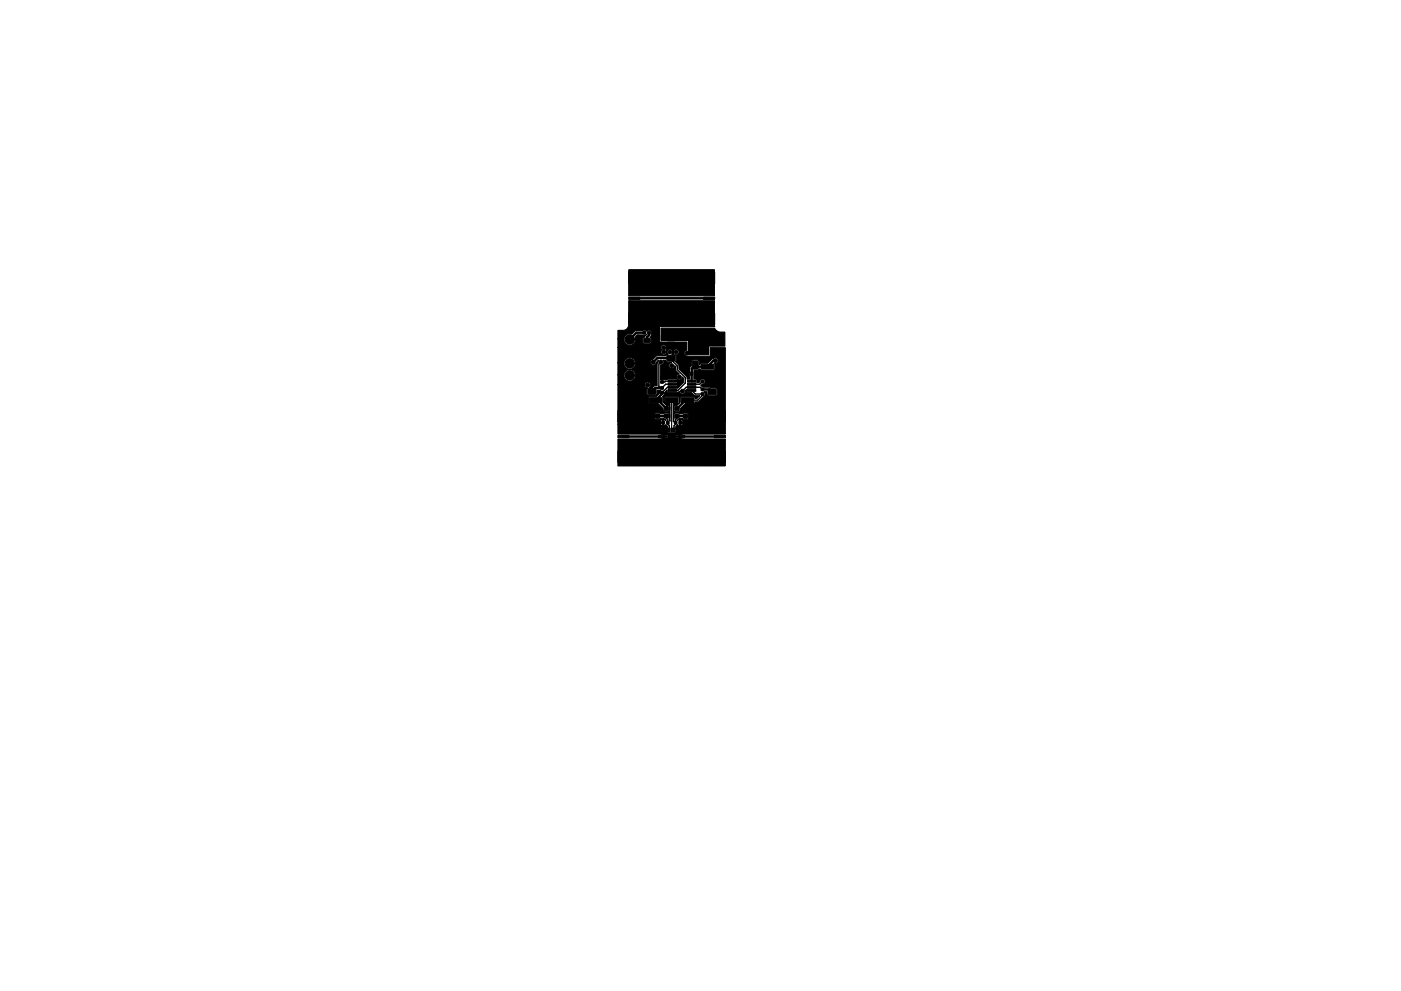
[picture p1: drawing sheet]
<svg xmlns="http://www.w3.org/2000/svg" width="297mm" height="210mm" viewBox="0 0 297 210" stroke-linecap="round" stroke-linejoin="round" font-family="sans-serif">
<g fill="#000" stroke="#000" stroke-width=".21">
<path d="M133.3 57.7h5.1v2.5h-5.1zM133.3 57.2h18.1l.1 5.6h-18.2zM133.3 66.4h5.1v2.4h-5.1zM133.3 63h2.3v.5h-2.3zM133.3 63.8h18.2v5.5l-11.6 .1v3.1l5.7 .1v1.7a.65 .65 0 0 0-.5 .8 .65 .65 0 0 0 .7 .5h4.6l.2-.2v-1.6h3.2v18.3h-9l-1.5 .2-.1 .2 .1 .5 1.5 .1h9v5.8h-22.8v-5.8h9l1.5-.1 .1-.2-.1-.5-1.5-.2h-9v-2.1h9l.2 .2h.3v-.4h-.4l-.1 .2h-9v-.6h9l.1 .2h.4l-.1-.5h-.2l-.2 .3h-9v-1.4h7.8v.6l.2 .3 1.7-.1 .5 .4-.5-.1v1.1l.3 .1 .2-.2 .3 .4v1.2l.3 .2 1.4-.1 .1-1.3 .3-.3 .4 .1 .1-.5h.2l.1 .5 .3-.2v-.3h-.6v-.7h.2v.5h.4v-.4l-.8-.1-.2 .2 .1-.4 .3-.1h.6l.3 .2h.6l.3-.3 .1-.7-.3-.4h-.7l-.3 .2-1.5-.2-.4 .4 .2 .8-.3 .7v-3.9l1.2-.1 .1-1.2-.2-.1h-2.7l-.2 .1v1.3h1.2v3.8l-.3-.6 .2-.8-.4-.4-1.6 .2-.3-.2h-.6l-.3 .4h-7.8v-6.4h5.7a.61 .61 0 0 0 .6 .7l-.2 .3v.9l.4 .4h1.5l.3-.4v-.7h.8l-.3 .2v.5l-.7 .7h-1.5l-.1 1.2 .2 .2h1.8l1.1 1.1v.4l.4 .2 .9-.1 .1-.7-.2-.4-.5-.1-.7-.7v-1l-.2-.1 .4-.4 .1-.5 .5-.5 .1 .3 .2 .1h1.8l.6-.2a.61 .61 0 0 0 .6 .6 .61 .61 0 0 0 .6-.7l.2-.3 .1 .6h1l.7 .7 1.1 .1-.6 .5h-.5l-.2-.3h-2.7l-.2 .1v1.1l-.7 .7a.52 .52 0 0 0-.7 .3l.2 .8 .9 .1a.5 .5 0 0 0 .3-.6l1.1-1.1h1.9l.1-.3 .8-.1 1.3-1.3 .1-.5-.2-.3h.6v.6l.4 .3h1.4l.3-.2 .1-1-.2-.4-3-.3-.3-.3 .3-.4 .5-.1 .1-.6-.2-.2h-.7l-.4 .7h-.5v-.7l-.6-.1v-1.9h.8l.3-.2h.2l.3 .2h2.7l.1-.2v-1l-.1-.2a.64 .64 0 0 0 .8-.3 .64 .64 0 0 0-.2-.8 .64 .64 0 0 0-.8 .1l-1.1 1h-1.5l-.2 .2h-.1v-.6l-.2-.3h-1.3l-.2 .3v.9l-.4 .5v2.3l-.5 .1-.1-.6-1.6-1.6-.1-.8-.7-.8 .2-.2v-.9l-.2-.3a.61 .61 0 0 0 .8-.7 .61 .61 0 0 0-1-.4 .61 .61 0 0 0 0 1h-.6a.61 .61 0 0 0 .1-.9 .61 .61 0 0 0-.9 0 .61 .61 0 0 0 .1 .9l-.5 .3h-2l-.8 .7a.62 .62 0 0 0-.5 .7 .62 .62 0 0 0 .6 .6 .62 .62 0 0 0 .6-.6l.6-.5-.4 .8v4.6l-.5 .1-.4 .3h-.7a.62 .62 0 0 0-.1-1.1 .62 .62 0 0 0-.9 .5h-5.7v-2.1h1.3v.3a1.23 1.23 0 0 0 1.9 .9 1.23 1.23 0 0 0 0-2.1 1.23 1.23 0 0 0-1.9 .9h-1.3v-2.5h1.3v.2a1.23 1.23 0 0 0 1.9 .9 1.23 1.23 0 0 0 0-2 1.23 1.23 0 0 0-1.9 .9h-1.3v-3.3h9.1v.2a.48 .48 0 0 1 0 .7 .61 .61 0 0 0 .9 .7 .61 .61 0 0 0 .2-1.1 .61 .61 0 0 0-.2-1 .61 .61 0 0 0-.9 .5h-9.1v-1.8h1.3v.2a1.23 1.23 0 0 0 1.5 1.1 1.23 1.23 0 0 0 .8-1.6l.5-.5h1.7l.3-.2-.4 .6-.4 .3v.9l.3 .2h1.2l.3-.3v-.7l-.3-.3 .3-.4v-.9l-.4-.3-.4 .1-.2 .2-.3-.3-1.9 .1-1 .7a1.23 1.23 0 0 0-1.6 1.1h-1.3v-1.8l1.5-.1 .7-.7zM136.4 70.3h.5v.6l-.5-.1zM136.6 71.8h1.2l.1 .8-.2 .1h-1.1l-.1-.2zM136.6 73.7h1.2l.1 .8-.2 .1h-1.1l-.1-.2zM137.3 70.3h.6l-.1 .6-.5-.1zM137.4 79.7h1.6l.1 1.1h-1.6zM140.1 79.8h.5v.5h-.5zM140.7 76.5l.5-.1 .3 .4 .9 .2a.61 .61 0 0 0-.6 .6 .61 .61 0 0 0 .6 .6 .61 .61 0 0 0 .6-.6l.2 .2 .1 .8 .7 .8a.61 .61 0 0 0-.6 .6 .61 .61 0 0 0 .6 .6 .61 .61 0 0 0 .7-.6l.2 .3v.8l-1.2 1.3v-1.7l-.2-.2-1.8-.1-.9 .3-.7-.1v-3.2a.61 .61 0 0 0 .6-.9z"/>
<path d="M141.5 72.7l1.5-.1 .1 1.1-1.6 .1zM141.5 75.5l1.5-.1 .1 1.1-1.6 .1zM144.1 76.6l1.1 .1-.1 1.6-1.1-.1zM146.4 79h.5v.5h-.5zM147.4 79h.5v.5h-.5zM146.9 76.6l1.1 .1-.1 1.6-1.1-.1zM148.7 79.7h.5v.5h-.5zM148.7 77.3h2.6v1h-2.6zM150.8 72.5h.8v.8h-.8zM150.8 74.1h.8v.7h-.8zM146.4 66.4h5.1v2.4h-5.1zM146.4 57.8h5.1v2.4h-5.1z"/>
<path d="M149.2 63h2.3v.5h-2.3zM150.2 79.8l1.5-.1 .1 1.1-1.6 .1zM152.4 74.1h.8v.7h-.8zM152.4 72.5h.8v.8h-.8zM131 87.1h5.1v2.4h-5.1zM131 95.7h5.1v2.4h-5.1zM131 92.4h2.4v.5h-2.4zM137.7 84.4h2.7v1h-2.7zM137.5 87.9h.7v.8h-.7zM137.4 82.5h1.6l.1 1.1h-1.6zM139 87.9h.8v.8h-.8zM140.1 82.1l.5-.1v.5l-.5 .1z"/>
<path d="M140.1 83h.5v.5h-.5zM140.1 80.8h.5v.5h-.5zM140.6 92.5h.3v.3h-.3zM139.6 92.4l1.3 .1v.3l-1.3 .1zM140.6 93h.8v.3h-.8zM140.6 92.5h.8v.3h-.8zM140.6 92h.8v.3h-.8zM140.4 89.4h.5l-.1 .6-.5-.1zM141.1 84.4h2.7v1h-2.7zM140.9 87.9h.8v.7l-.8 .1zM140.9 86.3h.8v.8h-.8zM141.3 89.4h.5v.5h-.5z"/>
<path d="M141.8 93.6h.3v.8h-.3zM141.8 90.8h.3v.8h-.3zM142.3 90.8h.3v.8h-.3zM142.3 93.6h.3v.8h-.3zM142.8 90.8h.3v.8h-.3zM142.8 93.6h.3v.8h-.3zM141.7 91.9h1.5v1.5h-1.5zM143.4 92h.8v.3h-.8zM143.4 92.5h.8v.3h-.8zM143.4 93h.8v.3h-.8zM143 89.4h.5v.6l-.5-.1zM141.7 82.6h1.7v.4h-1.7z"/>
<path d="M141.7 82h1.7v.4h-1.7zM141.7 81.3h1.7v.4h-1.7zM141.7 80.7h1.7v.4h-1.7zM143.1 87.9h.8v.8h-.8zM143.1 86.3h.8v.8h-.8zM143.9 92.5h.3v.3h-.3zM143.9 92.5l1.3-.1v.5l-1.3-.1zM144 89.4h.5v.6l-.5-.1zM144.4 84.4h2.7v1h-2.7zM144.9 87.9h.8v.8h-.8zM146.5 87.9h.8v.8h-.8zM145.7 80.7h1.8v.4h-1.8z"/>
<path d="M145.7 81.3h1.8v.4h-1.8zM145.7 82h1.8v.4h-1.8zM145.7 82.6h1.8v.4h-1.8zM148.7 80.7h.5v.5h-.5zM148.7 82.4h.5v.5h-.5zM148.7 83.3h.5v.5l-.5 .1zM150.2 82.6l1.5-.1 .1 1.1-1.6 .1zM148.7 95.7h5.1v2.4h-5.1zM148.7 87.1h5.1v2.4h-5.1zM151.5 92.4h2.3v.5h-2.3z"/>
<circle cx="131.7" cy="78.4" r=".4"/>
<circle cx="131.7" cy="77.1" r=".4"/>
<circle cx="131.8" cy="75.1" r=".4"/>
<circle cx="131.8" cy="72.9" r=".4"/>
<circle cx="131.9" cy="70.6" r=".4"/>
<circle cx="133.5" cy="74.6" r="1.01"/>
<circle cx="133.5" cy="77.1" r="1.01"/>
<circle cx="133.5" cy="79.6" r="1.01"/>
<circle cx="133.5" cy="72" r="1.01"/>
<circle cx="133.6" cy="70.2" r=".4"/>
<circle cx="133.8" cy="62.4" r=".2"/>
<circle cx="133.8" cy="65.6" r=".2"/>
<circle cx="133.8" cy="61.7" r=".2"/>
<circle cx="133.8" cy="64.9" r=".2"/>
<circle cx="133.8" cy="64.2" r=".2"/>
<circle cx="133.8" cy="61" r=".2"/>
<circle cx="134.6" cy="61.7" r=".2"/>
<circle cx="134.6" cy="62.4" r=".2"/>
<circle cx="134.6" cy="65.6" r=".2"/>
<circle cx="134.6" cy="64.2" r=".2"/>
<circle cx="134.6" cy="64.9" r=".2"/>
<circle cx="134.6" cy="61" r=".2"/>
<circle cx="135.1" cy="72.9" r=".4"/>
<circle cx="135.1" cy="74" r=".4"/>
<circle cx="135.3" cy="71.5" r=".4"/>
<circle cx="135.4" cy="65.6" r=".2"/>
<circle cx="135.4" cy="62.4" r=".2"/>
<circle cx="135.4" cy="61.7" r=".2"/>
<circle cx="135.4" cy="64.9" r=".2"/>
<circle cx="135.4" cy="64.2" r=".2"/>
<circle cx="135.4" cy="61" r=".2"/>
<circle cx="135.5" cy="77" r=".4"/>
<circle cx="136.2" cy="61.7" r=".2"/>
<circle cx="136.2" cy="62.4" r=".2"/>
<circle cx="136.2" cy="65.6" r=".2"/>
<circle cx="136.2" cy="64.9" r=".2"/>
<circle cx="136.2" cy="64.2" r=".2"/>
<circle cx="136.3" cy="61" r=".2"/>
<circle cx="137.1" cy="65.6" r=".2"/>
<circle cx="137.1" cy="61.7" r=".2"/>
<circle cx="137.1" cy="62.4" r=".2"/>
<circle cx="137.1" cy="64.9" r=".2"/>
<circle cx="137.1" cy="64.2" r=".2"/>
<circle cx="137.1" cy="61" r=".2"/>
<circle cx="137.9" cy="61.7" r=".2"/>
<circle cx="137.9" cy="62.4" r=".2"/>
<circle cx="137.9" cy="65.6" r=".2"/>
<circle cx="137.9" cy="64.2" r=".2"/>
<circle cx="137.9" cy="64.9" r=".2"/>
<circle cx="137.9" cy="61" r=".2"/>
<circle cx="138.5" cy="76.9" r=".4"/>
<circle cx="138.7" cy="65.6" r=".2"/>
<circle cx="138.7" cy="61.7" r=".2"/>
<circle cx="138.7" cy="62.4" r=".2"/>
<circle cx="138.7" cy="64.9" r=".2"/>
<circle cx="138.7" cy="64.2" r=".2"/>
<circle cx="138.8" cy="61" r=".2"/>
<circle cx="139.3" cy="74.6" r=".4"/>
<circle cx="139.3" cy="73.6" r=".4"/>
<circle cx="139.6" cy="62.4" r=".2"/>
<circle cx="139.6" cy="61.7" r=".2"/>
<circle cx="139.6" cy="64.9" r=".2"/>
<circle cx="139.6" cy="64.2" r=".2"/>
<circle cx="140.1" cy="76.8" r=".4"/>
<circle cx="140.4" cy="61.7" r=".2"/>
<circle cx="140.4" cy="62.4" r=".2"/>
<circle cx="140.4" cy="64.9" r=".2"/>
<circle cx="140.4" cy="64.2" r=".2"/>
<circle cx="140.7" cy="73.8" r=".4"/>
<circle cx="140.7" cy="74.7" r=".4"/>
<circle cx="141.2" cy="61.7" r=".2"/>
<circle cx="141.2" cy="62.4" r=".2"/>
<circle cx="141.2" cy="64.9" r=".2"/>
<circle cx="141.2" cy="64.2" r=".2"/>
<circle cx="142" cy="74.7" r=".4"/>
<circle cx="142.1" cy="61.7" r=".2"/>
<circle cx="142.1" cy="62.4" r=".2"/>
<circle cx="142.1" cy="64.9" r=".2"/>
<circle cx="142.1" cy="64.2" r=".2"/>
<circle cx="142.4" cy="77.6" r=".4"/>
<circle cx="142.6" cy="71.8" r=".4"/>
<circle cx="142.9" cy="61.7" r=".2"/>
<circle cx="142.9" cy="62.4" r=".2"/>
<circle cx="142.9" cy="64.2" r=".2"/>
<circle cx="142.9" cy="64.9" r=".2"/>
<circle cx="143.3" cy="74.7" r=".4"/>
<circle cx="143.7" cy="61.7" r=".2"/>
<circle cx="143.7" cy="62.4" r=".2"/>
<circle cx="143.7" cy="64.9" r=".2"/>
<circle cx="143.7" cy="64.2" r=".2"/>
<circle cx="144.1" cy="80" r=".4"/>
<circle cx="144.3" cy="75.8" r=".4"/>
<circle cx="144.6" cy="61.7" r=".2"/>
<circle cx="144.6" cy="62.4" r=".2"/>
<circle cx="144.6" cy="64.9" r=".2"/>
<circle cx="144.6" cy="64.2" r=".2"/>
<circle cx="145.4" cy="62.4" r=".2"/>
<circle cx="145.4" cy="61.7" r=".2"/>
<circle cx="145.4" cy="64.9" r=".2"/>
<circle cx="145.4" cy="64.2" r=".2"/>
<circle cx="145.7" cy="74.9" r=".4"/>
<circle cx="146.2" cy="65.6" r=".2"/>
<circle cx="146.2" cy="60.9" r=".2"/>
<circle cx="146.2" cy="61.7" r=".2"/>
<circle cx="146.2" cy="62.4" r=".2"/>
<circle cx="146.2" cy="64.2" r=".2"/>
<circle cx="146.2" cy="64.9" r=".2"/>
<circle cx="147" cy="65.6" r=".2"/>
<circle cx="147.1" cy="60.9" r=".2"/>
<circle cx="147.1" cy="61.7" r=".2"/>
<circle cx="147.1" cy="62.4" r=".2"/>
<circle cx="147.1" cy="64.9" r=".2"/>
<circle cx="147.1" cy="64.2" r=".2"/>
<circle cx="147.6" cy="73.3" r=".4"/>
<circle cx="147.9" cy="65.6" r=".2"/>
<circle cx="147.9" cy="60.9" r=".2"/>
<circle cx="147.9" cy="62.4" r=".2"/>
<circle cx="147.9" cy="61.7" r=".2"/>
<circle cx="147.9" cy="64.2" r=".2"/>
<circle cx="147.9" cy="64.9" r=".2"/>
<circle cx="148.5" cy="76.2" r=".4"/>
<circle cx="148.7" cy="65.6" r=".2"/>
<circle cx="148.7" cy="60.9" r=".2"/>
<circle cx="148.7" cy="62.4" r=".2"/>
<circle cx="148.7" cy="61.7" r=".2"/>
<circle cx="148.7" cy="64.9" r=".2"/>
<circle cx="148.7" cy="64.2" r=".2"/>
<circle cx="149.2" cy="71.9" r=".4"/>
<circle cx="149.5" cy="65.6" r=".2"/>
<circle cx="149.5" cy="60.9" r=".2"/>
<circle cx="149.6" cy="62.4" r=".2"/>
<circle cx="149.6" cy="61.7" r=".2"/>
<circle cx="149.6" cy="64.2" r=".2"/>
<circle cx="149.6" cy="64.9" r=".2"/>
<circle cx="149.6" cy="76.2" r=".4"/>
<circle cx="150.4" cy="65.6" r=".2"/>
<circle cx="150.4" cy="60.9" r=".2"/>
<circle cx="150.4" cy="61.7" r=".2"/>
<circle cx="150.4" cy="62.4" r=".2"/>
<circle cx="150.4" cy="64.9" r=".2"/>
<circle cx="150.4" cy="64.2" r=".2"/>
<circle cx="150.8" cy="70.6" r=".4"/>
<circle cx="151.2" cy="65.6" r=".2"/>
<circle cx="151.2" cy="60.9" r=".2"/>
<circle cx="151.2" cy="61.7" r=".2"/>
<circle cx="151.2" cy="62.4" r=".2"/>
<circle cx="151.2" cy="64.9" r=".2"/>
<circle cx="151.2" cy="64.2" r=".2"/>
<circle cx="151.7" cy="76.5" r=".4"/>
<circle cx="151.8" cy="70.6" r=".4"/>
<circle cx="153" cy="77.3" r=".4"/>
<circle cx="153" cy="79.2" r=".4"/>
<circle cx="153.2" cy="72.6" r=".4"/>
<circle cx="131.4" cy="94.2" r=".2"/>
<circle cx="131.4" cy="93.5" r=".2"/>
<circle cx="131.4" cy="90.2" r=".2"/>
<circle cx="131.4" cy="95" r=".2"/>
<circle cx="131.4" cy="91" r=".2"/>
<circle cx="131.4" cy="91.7" r=".2"/>
<circle cx="131.6" cy="80" r=".4"/>
<circle cx="131.9" cy="85.3" r=".4"/>
<circle cx="131.9" cy="83.4" r=".4"/>
<circle cx="131.9" cy="81.6" r=".4"/>
<circle cx="132.2" cy="98.5" r=".2"/>
<circle cx="132.3" cy="94.2" r=".2"/>
<circle cx="132.3" cy="93.5" r=".2"/>
<circle cx="132.3" cy="91.7" r=".2"/>
<circle cx="132.3" cy="91" r=".2"/>
<circle cx="132.3" cy="86.4" r=".2"/>
<circle cx="133" cy="83.5" r=".4"/>
<circle cx="133" cy="85.3" r=".4"/>
<circle cx="133" cy="81.6" r=".4"/>
<circle cx="133.1" cy="98.5" r=".2"/>
<circle cx="133.3" cy="93.5" r=".2"/>
<circle cx="133.3" cy="95" r=".2"/>
<circle cx="133.3" cy="94.2" r=".2"/>
<circle cx="133.3" cy="90.2" r=".2"/>
<circle cx="133.3" cy="91" r=".2"/>
<circle cx="133.3" cy="91.7" r=".2"/>
<circle cx="133.3" cy="86.4" r=".2"/>
<circle cx="134.1" cy="98.5" r=".2"/>
<circle cx="134.2" cy="93.5" r=".2"/>
<circle cx="134.2" cy="94.2" r=".2"/>
<circle cx="134.2" cy="91" r=".2"/>
<circle cx="134.2" cy="91.7" r=".2"/>
<circle cx="134.2" cy="86.4" r=".2"/>
<circle cx="135.1" cy="98.5" r=".2"/>
<circle cx="135.2" cy="94.2" r=".2"/>
<circle cx="135.2" cy="93.5" r=".2"/>
<circle cx="135.2" cy="90.2" r=".2"/>
<circle cx="135.2" cy="95" r=".2"/>
<circle cx="135.2" cy="91.7" r=".2"/>
<circle cx="135.2" cy="91" r=".2"/>
<circle cx="135.2" cy="86.4" r=".2"/>
<circle cx="136.1" cy="95" r=".2"/>
<circle cx="136.1" cy="93.5" r=".2"/>
<circle cx="136.1" cy="94.2" r=".2"/>
<circle cx="136.1" cy="91" r=".2"/>
<circle cx="136.1" cy="91.7" r=".2"/>
<circle cx="136.2" cy="81.6" r=".4"/>
<circle cx="136.5" cy="90.2" r=".2"/>
<circle cx="137" cy="89.4" r=".2"/>
<circle cx="137" cy="87.2" r=".2"/>
<circle cx="137.1" cy="95" r=".2"/>
<circle cx="137.1" cy="94.2" r=".2"/>
<circle cx="137.1" cy="93.5" r=".2"/>
<circle cx="137.1" cy="91" r=".2"/>
<circle cx="137.1" cy="91.7" r=".2"/>
<circle cx="137.3" cy="81.7" r=".4"/>
<circle cx="137.3" cy="90.2" r=".2"/>
<circle cx="137.8" cy="89.5" r=".2"/>
<circle cx="137.8" cy="87.2" r=".2"/>
<circle cx="138" cy="95" r=".2"/>
<circle cx="138" cy="94.2" r=".2"/>
<circle cx="138" cy="93.5" r=".2"/>
<circle cx="138" cy="91.7" r=".2"/>
<circle cx="138" cy="91" r=".2"/>
<circle cx="138.3" cy="90.2" r=".2"/>
<circle cx="138.8" cy="89.5" r=".2"/>
<circle cx="138.8" cy="87.2" r=".2"/>
<circle cx="139" cy="95" r=".2"/>
<circle cx="139" cy="94.2" r=".2"/>
<circle cx="139" cy="93.5" r=".2"/>
<circle cx="139" cy="91" r=".2"/>
<circle cx="139" cy="91.7" r=".2"/>
<circle cx="139.3" cy="90.2" r=".2"/>
<circle cx="139.8" cy="89.5" r=".2"/>
<circle cx="139.8" cy="87.2" r=".2"/>
<circle cx="139.9" cy="95" r=".2"/>
<circle cx="139.9" cy="94.2" r=".2"/>
<circle cx="139.9" cy="93.5" r=".2"/>
<circle cx="139.9" cy="91" r=".2"/>
<circle cx="139.9" cy="91.7" r=".2"/>
<circle cx="140.1" cy="90.4" r=".2"/>
<circle cx="140.7" cy="91.5" r=".2"/>
<circle cx="140.7" cy="93.7" r=".2"/>
<circle cx="140.7" cy="90.9" r=".2"/>
<circle cx="140.9" cy="95.7" r=".2"/>
<circle cx="140.9" cy="95" r=".2"/>
<circle cx="140.9" cy="94.3" r=".2"/>
<circle cx="141.2" cy="91.5" r=".2"/>
<circle cx="141.3" cy="90.9" r=".2"/>
<circle cx="141.3" cy="93.7" r=".2"/>
<circle cx="141.6" cy="95" r=".2"/>
<circle cx="141.6" cy="95.8" r=".2"/>
<circle cx="141.9" cy="93" r=".2"/>
<circle cx="141.9" cy="92.2" r=".2"/>
<circle cx="142.4" cy="95.7" r=".2"/>
<circle cx="142.4" cy="95" r=".2"/>
<circle cx="142.4" cy="92.6" r=".2"/>
<circle cx="142.9" cy="93" r=".2"/>
<circle cx="142.9" cy="92.2" r=".2"/>
<circle cx="143.1" cy="95" r=".2"/>
<circle cx="143.1" cy="95.7" r=".2"/>
<circle cx="143.5" cy="90.9" r=".2"/>
<circle cx="143.5" cy="93.8" r=".2"/>
<circle cx="143.6" cy="91.5" r=".2"/>
<circle cx="143.9" cy="95" r=".2"/>
<circle cx="143.9" cy="95.7" r=".2"/>
<circle cx="143.9" cy="94.3" r=".2"/>
<circle cx="144.1" cy="90.9" r=".2"/>
<circle cx="144.1" cy="93.8" r=".2"/>
<circle cx="144.2" cy="91.6" r=".2"/>
<circle cx="144.2" cy="81.1" r=".4"/>
<circle cx="144.7" cy="90.4" r=".2"/>
<circle cx="144.7" cy="95" r=".2"/>
<circle cx="144.7" cy="83" r=".4"/>
<circle cx="144.8" cy="94.2" r=".2"/>
<circle cx="144.8" cy="93.5" r=".2"/>
<circle cx="144.8" cy="91.7" r=".2"/>
<circle cx="144.8" cy="91" r=".2"/>
<circle cx="145.1" cy="87.1" r=".2"/>
<circle cx="145.2" cy="89.4" r=".2"/>
<circle cx="145.3" cy="90.2" r=".2"/>
<circle cx="145.6" cy="94.2" r=".2"/>
<circle cx="145.6" cy="93.5" r=".2"/>
<circle cx="145.6" cy="91" r=".2"/>
<circle cx="145.6" cy="91.7" r=".2"/>
<circle cx="145.7" cy="95" r=".2"/>
<circle cx="145.9" cy="87.1" r=".2"/>
<circle cx="146" cy="89.5" r=".2"/>
<circle cx="146.1" cy="90.2" r=".2"/>
<circle cx="146.6" cy="95" r=".2"/>
<circle cx="146.6" cy="93.5" r=".2"/>
<circle cx="146.6" cy="94.2" r=".2"/>
<circle cx="146.6" cy="91.7" r=".2"/>
<circle cx="146.6" cy="91" r=".2"/>
<circle cx="146.9" cy="87.1" r=".2"/>
<circle cx="147" cy="89.5" r=".2"/>
<circle cx="147.1" cy="90.2" r=".2"/>
<circle cx="147.6" cy="95" r=".2"/>
<circle cx="147.6" cy="93.5" r=".2"/>
<circle cx="147.6" cy="94.2" r=".2"/>
<circle cx="147.6" cy="91.7" r=".2"/>
<circle cx="147.6" cy="91" r=".2"/>
<circle cx="147.8" cy="87.1" r=".2"/>
<circle cx="147.9" cy="89.5" r=".2"/>
<circle cx="148.1" cy="90.2" r=".2"/>
<circle cx="148.5" cy="95" r=".2"/>
<circle cx="148.6" cy="94.2" r=".2"/>
<circle cx="148.6" cy="93.5" r=".2"/>
<circle cx="148.6" cy="91.7" r=".2"/>
<circle cx="148.6" cy="91" r=".2"/>
<circle cx="149.6" cy="93.5" r=".2"/>
<circle cx="149.6" cy="94.2" r=".2"/>
<circle cx="149.6" cy="90.2" r=".2"/>
<circle cx="149.6" cy="95" r=".2"/>
<circle cx="149.6" cy="91" r=".2"/>
<circle cx="149.6" cy="91.7" r=".2"/>
<circle cx="149.8" cy="98.5" r=".2"/>
<circle cx="149.8" cy="86.4" r=".2"/>
<circle cx="150.6" cy="94.2" r=".2"/>
<circle cx="150.6" cy="93.5" r=".2"/>
<circle cx="150.6" cy="91" r=".2"/>
<circle cx="150.6" cy="91.7" r=".2"/>
<circle cx="150.7" cy="98.5" r=".2"/>
<circle cx="150.8" cy="86.4" r=".2"/>
<circle cx="151.5" cy="94.2" r=".2"/>
<circle cx="151.5" cy="93.5" r=".2"/>
<circle cx="151.5" cy="95" r=".2"/>
<circle cx="151.5" cy="90.2" r=".2"/>
<circle cx="151.5" cy="91" r=".2"/>
<circle cx="151.5" cy="91.7" r=".2"/>
<circle cx="151.7" cy="98.5" r=".2"/>
<circle cx="151.7" cy="86.4" r=".2"/>
<circle cx="152.5" cy="93.5" r=".2"/>
<circle cx="152.5" cy="94.2" r=".2"/>
<circle cx="152.5" cy="91.7" r=".2"/>
<circle cx="152.5" cy="91" r=".2"/>
<circle cx="152.6" cy="98.5" r=".2"/>
<circle cx="152.7" cy="86.4" r=".2"/>
<circle cx="153" cy="84.7" r=".4"/>
<circle cx="153" cy="81" r=".4"/>
<circle cx="153" cy="82.9" r=".4"/>
<circle cx="153.5" cy="90.2" r=".2"/>
<circle cx="153.5" cy="93.5" r=".2"/>
<circle cx="153.5" cy="94.2" r=".2"/>
<circle cx="153.5" cy="95" r=".2"/>
<circle cx="153.5" cy="91.7" r=".2"/>
<circle cx="153.5" cy="91" r=".2"/>
</g>
<path d="M140.1 76.8l-.4 .4v4.8l.3 .3h.4l.7-.8h1.4M142.3 76v.3l1.3 1.3v.8l1.7 1.7v1.2l-1.6 1.5h-1.2M141.3 88.3v.5l.3 .3v.9l.3 .3v.9M141.9 94v1.4M142.4 94v1.4M142.5 82.2h-1l-1.1 1.1M142.5 80.9h-1.4l-.2 .1h-.5M142.9 94v1.4M143.5 88.3v.4l-.3 .3v1l-.3 .3v.9M146.6 82.8l.8 .8h1.5v.3l-1 1h-2.1M148.9 82.6l-.4-.4h-3l-.8 .8M148.9 80.9l-.5 .6h-1.8" fill="none" stroke="#000" stroke-width=".3"/>
<path d="M136.6 70.6h-1.6l-1.5 1.4M139.1 84.9h.4l1.8 1.8M140.4 82.3h-1.4l-.8 .8M141.3 88.3h-1.9M143.5 88.3h1.8M145.8 84.9h-.4l-1.9 1.8M148.9 82.6h1.6l.5 .5" fill="none" stroke="#000" stroke-width=".52"/>
<path d="M134.2 63.3h15.8M137.6 70.6v.5l-.4 .4v.7M140.6 75.9v.1M142.3 76l-2.9-.1-.9 1M146.7 79.6h-.1M151.7 76.5h-.4l-1.3 1.3h-2.2l-.4-.4-.7 .8-.1 2.6M132 92.6h7.9M140.4 83.3v.3l-1.3 1.3M144.9 92.6h8.3" fill="none" stroke="#000" stroke-width=".51"/>
<path d="M142.4 84.9v6.3M142.4 91.2h.1M142.4 84.9h.1" fill="none" stroke="#000" stroke-width=".25"/>
<path d="M140.2 69.6h11.3l.7 .8 1.5 .1v2.9h-3.4l-.1 1.9h-4.2v-3l-5.8-.1z" fill="#000" stroke="#000" stroke-width=".25"/>
</svg>
